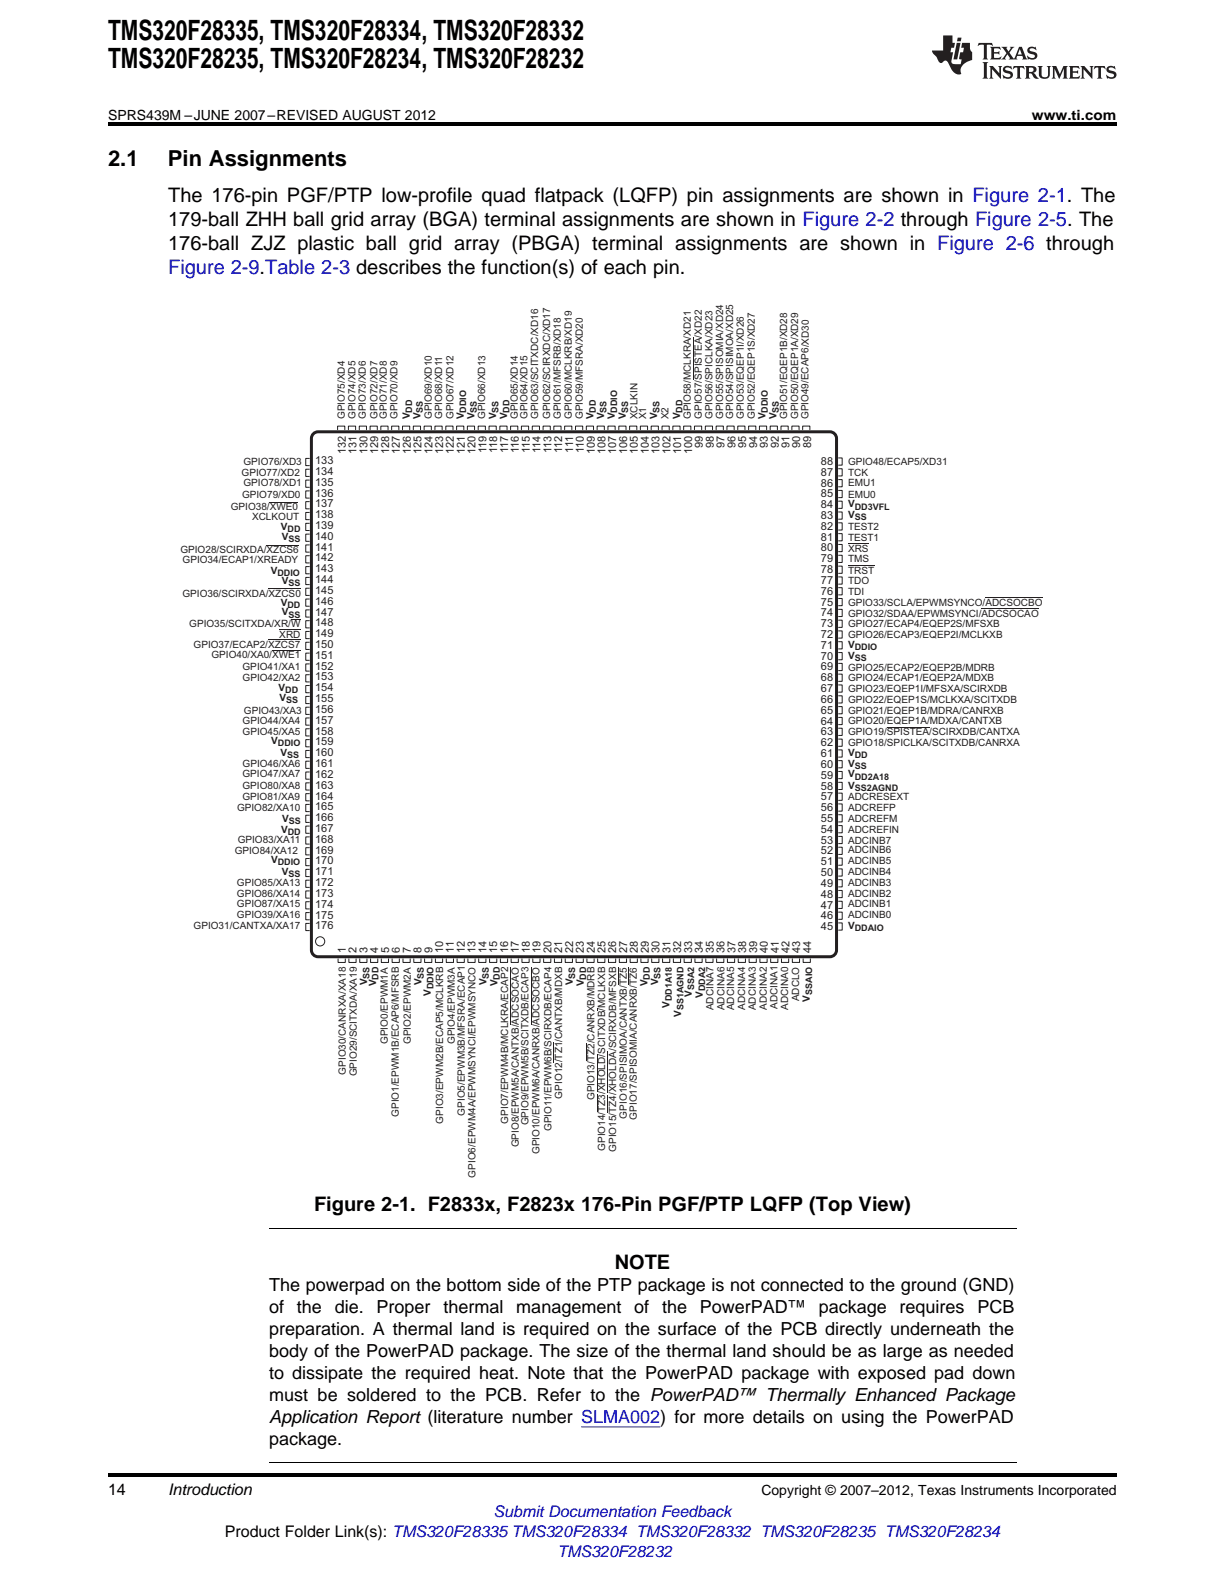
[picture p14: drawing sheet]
<svg xmlns="http://www.w3.org/2000/svg" width="216mm" height="279mm" viewBox="0 0 216 279" stroke-linecap="round" stroke-linejoin="round" font-family="sans-serif">
<defs><g id="words">
<g font-size="4.9">
<text x="19" y="7.1">TMS320F28335, TMS320F28334, TMS320F28332</text>
<text x="19" y="12">TMS320F28235, TMS320F28234, TMS320F28232</text>
</g>
<g font-size="3.9">
<text x="19" y="29.3">2.1</text>
<text x="29.6" y="29.3">Pin Assignments</text>
</g>
<g font-size="3.5">
<text x="29.6" y="35.6">The 176-pin PGF/PTP low-profile quad flatpack (LQFP) pin assignments are shown in Figure 2-1. The</text>
<text x="29.6" y="39.9">179-ball ZHH ball grid array (BGA) terminal assignments are shown in Figure 2-2 through Figure 2-5. The</text>
<text x="29.6" y="44.1">176-ball ZJZ plastic ball grid array (PBGA) terminal assignments are shown in Figure 2-6 through</text>
<text x="55.4" y="213.4">Figure 2-1. F2833x, F2823x 176-Pin PGF/PTP LQFP (Top View)</text>
<text x="108.3" y="223.7">NOTE</text>
</g>
<text font-size="3.5" fill="#00f" x="29.6" y="48.3">Figure 2-9.Table 2-3 describes the function(s) of each pin.</text>
<g font-size="3.2">
<text x="47.4" y="227.5">The powerpad on the bottom side of the PTP package is not connected to the ground (GND)</text>
<text x="47.4" y="231.4">of</text>
<text x="52.3" y="231.4">the</text>
<text x="59" y="231.4">die.</text>
<text x="66.4" y="231.4">Proper</text>
<text x="78.2" y="231.4">thermal</text>
<text x="91" y="231.4">management</text>
<text x="111.8" y="231.4">of</text>
<text x="116.7" y="231.4">the</text>
<text x="123.3" y="231.4">PowerPAD™</text>
<text x="144.3" y="231.4">package</text>
<text x="158.5" y="231.4">requires</text>
<text x="172.3" y="231.4">PCB</text>
<text x="47.4" y="235.3">preparation. A thermal land is required on the surface of the PCB directly underneath the</text>
<text x="47.4" y="239.2">body of the PowerPAD package. The size of the thermal land should be as large as needed</text>
<text x="47.4" y="243.1">to dissipate the required heat. Note that the PowerPAD package with exposed pad down</text>
<text x="47.4" y="246.9">must be soldered to the PCB. Refer to the PowerPAD™ Thermally Enhanced Package</text>
<text x="47.4" y="250.8">Application Report (literature number SLMA002) for more details on using the PowerPAD</text>
<text x="47.4" y="254.7">package.</text>
</g>
<g font-size="2.8">
<text x="19" y="263.6">14</text>
<text x="29.6" y="263.6">Introduction</text>
<text x="39.6" y="270.9">Product Folder Link(s): TMS320F28335 TMS320F28334 TMS320F28332 TMS320F28235 TMS320F28234</text>
</g>
<g font-size="2.8" fill="#00f">
<text x="87" y="267.4">Submit Documentation Feedback</text>
<text x="98.2" y="274.5">TMS320F28232</text>
</g>
<g font-size="2.5">
<text x="19" y="21.1">SPRS439M –JUNE 2007–REVISED AUGUST 2012</text>
<text x="181.9" y="21.1">www.ti.com</text>
<text x="134.2" y="263.6">Copyright © 2007–2012, Texas Instruments Incorporated</text>
</g>
<g font-size="1.9" fill="#231f20">
<text x="55.5" y="81.8">133</text>
<text x="55.5" y="83.7">134</text>
<text x="60.9" y="80.1" transform="rotate(-90 60.9 80.1)">132</text>
<text x="62.8" y="80.1" transform="rotate(-90 62.8 80.1)">131</text>
<text x="64.8" y="80.1" transform="rotate(-90 64.8 80.1)">130</text>
<text x="66.7" y="80.1" transform="rotate(-90 66.7 80.1)">129</text>
<text x="68.6" y="80.1" transform="rotate(-90 68.6 80.1)">128</text>
<text x="70.5" y="80.1" transform="rotate(-90 70.5 80.1)">127</text>
<text x="72.4" y="80.1" transform="rotate(-90 72.4 80.1)">126</text>
<text x="74.3" y="80.1" transform="rotate(-90 74.3 80.1)">125</text>
<text x="76.2" y="80.1" transform="rotate(-90 76.2 80.1)">124</text>
<text x="78.1" y="80.1" transform="rotate(-90 78.1 80.1)">123</text>
<text x="80" y="80.1" transform="rotate(-90 80 80.1)">122</text>
<text x="81.9" y="80.1" transform="rotate(-90 81.9 80.1)">121</text>
<text x="83.8" y="80.1" transform="rotate(-90 83.8 80.1)">120</text>
<text x="85.7" y="79.9" transform="rotate(-90 85.7 79.9)">119</text>
<text x="87.6" y="79.9" transform="rotate(-90 87.6 79.9)">118</text>
<text x="89.6" y="79.9" transform="rotate(-90 89.6 79.9)">117</text>
<text x="91.5" y="79.9" transform="rotate(-90 91.5 79.9)">116</text>
<text x="93.4" y="79.9" transform="rotate(-90 93.4 79.9)">115</text>
<text x="95.3" y="79.9" transform="rotate(-90 95.3 79.9)">114</text>
<text x="97.2" y="79.9" transform="rotate(-90 97.2 79.9)">113</text>
<text x="99.1" y="79.9" transform="rotate(-90 99.1 79.9)">112</text>
<text x="101" y="79.8" transform="rotate(-90 101 79.8)">111</text>
<text x="102.9" y="79.9" transform="rotate(-90 102.9 79.9)">110</text>
<text x="104.8" y="80.1" transform="rotate(-90 104.8 80.1)">109</text>
<text x="106.7" y="80.1" transform="rotate(-90 106.7 80.1)">108</text>
<text x="108.6" y="80.1" transform="rotate(-90 108.6 80.1)">107</text>
<text x="110.5" y="80.1" transform="rotate(-90 110.5 80.1)">106</text>
<text x="112.4" y="80.1" transform="rotate(-90 112.4 80.1)">105</text>
<text x="114.3" y="80.1" transform="rotate(-90 114.3 80.1)">104</text>
<text x="116.3" y="80.1" transform="rotate(-90 116.3 80.1)">103</text>
<text x="118.2" y="80.1" transform="rotate(-90 118.2 80.1)">102</text>
<text x="120.1" y="80.1" transform="rotate(-90 120.1 80.1)">101</text>
<text x="122" y="80.1" transform="rotate(-90 122 80.1)">100</text>
<text x="123.9" y="79" transform="rotate(-90 123.9 79)">99</text>
<text x="125.8" y="79" transform="rotate(-90 125.8 79)">98</text>
<text x="127.7" y="79" transform="rotate(-90 127.7 79)">97</text>
<text x="129.6" y="79" transform="rotate(-90 129.6 79)">96</text>
<text x="131.5" y="79" transform="rotate(-90 131.5 79)">95</text>
<text x="133.4" y="79" transform="rotate(-90 133.4 79)">94</text>
<text x="135.3" y="79" transform="rotate(-90 135.3 79)">93</text>
<text x="137.2" y="79" transform="rotate(-90 137.2 79)">92</text>
<text x="139.1" y="79" transform="rotate(-90 139.1 79)">91</text>
<text x="141.1" y="79" transform="rotate(-90 141.1 79)">90</text>
<text x="143" y="79" transform="rotate(-90 143 79)">89</text>
<text x="144.7" y="81.9">88</text>
<text x="144.7" y="83.9">87</text>
<text x="55.5" y="85.6">135</text>
<text x="55.5" y="87.5">136</text>
<text x="55.5" y="89.4">137</text>
<text x="144.7" y="85.8">86</text>
<text x="144.7" y="87.7">85</text>
<text x="144.7" y="89.6">84</text>
<text x="55.5" y="91.3">138</text>
<text x="55.5" y="93.2">139</text>
<text x="55.5" y="95.2">140</text>
<text x="144.7" y="91.5">83</text>
<text x="144.7" y="93.4">82</text>
<text x="144.7" y="95.3">81</text>
<text x="55.5" y="97.1">141</text>
<text x="55.5" y="99">142</text>
<text x="55.5" y="100.9">143</text>
<text x="144.7" y="97.2">80</text>
<text x="144.7" y="99.1">79</text>
<text x="144.7" y="101">78</text>
<text x="55.5" y="102.8">144</text>
<text x="55.5" y="104.7">145</text>
<text x="55.5" y="106.6">146</text>
<text x="144.7" y="102.9">77</text>
<text x="144.7" y="104.8">76</text>
<text x="144.7" y="106.7">75</text>
<text x="55.5" y="108.5">147</text>
<text x="55.5" y="110.4">148</text>
<text x="55.5" y="112.3">149</text>
<text x="144.7" y="108.7">74</text>
<text x="144.7" y="110.6">73</text>
<text x="144.7" y="112.5">72</text>
<text x="55.5" y="114.2">150</text>
<text x="55.5" y="116.1">151</text>
<text x="55.5" y="118">152</text>
<text x="55.5" y="120">153</text>
<text x="144.7" y="114.4">71</text>
<text x="144.7" y="116.3">70</text>
<text x="144.7" y="118.2">69</text>
<text x="55.5" y="121.9">154</text>
<text x="55.5" y="123.8">155</text>
<text x="55.5" y="125.7">156</text>
<text x="144.7" y="120.1">68</text>
<text x="144.7" y="122">67</text>
<text x="144.7" y="123.9">66</text>
<text x="144.7" y="125.8">65</text>
<text x="55.5" y="127.6">157</text>
<text x="55.5" y="129.5">158</text>
<text x="55.5" y="131.4">159</text>
<text x="144.7" y="127.7">64</text>
<text x="144.7" y="129.6">63</text>
<text x="144.7" y="131.5">62</text>
<text x="55.5" y="133.3">160</text>
<text x="55.5" y="135.2">161</text>
<text x="55.5" y="137.1">162</text>
<text x="144.7" y="133.4">61</text>
<text x="144.7" y="135.4">60</text>
<text x="144.7" y="137.3">59</text>
<text x="55.5" y="139">163</text>
<text x="55.5" y="140.9">164</text>
<text x="55.5" y="142.8">165</text>
<text x="144.7" y="139.2">58</text>
<text x="144.7" y="141.1">57</text>
<text x="144.7" y="143">56</text>
<text x="55.5" y="144.8">166</text>
<text x="55.5" y="146.7">167</text>
<text x="55.5" y="148.6">168</text>
<text x="144.7" y="144.9">55</text>
<text x="144.7" y="146.8">54</text>
<text x="144.7" y="148.7">53</text>
<text x="55.5" y="150.5">169</text>
<text x="55.5" y="152.4">170</text>
<text x="55.5" y="154.3">171</text>
<text x="144.7" y="150.6">52</text>
<text x="144.7" y="152.5">51</text>
<text x="144.7" y="154.4">50</text>
<text x="55.5" y="156.2">172</text>
<text x="55.5" y="158.1">173</text>
<text x="55.5" y="160">174</text>
<text x="55.5" y="161.9">175</text>
<text x="144.7" y="156.3">49</text>
<text x="144.7" y="158.2">48</text>
<text x="144.7" y="160.2">47</text>
<text x="55.5" y="163.8">176</text>
<text x="60.9" y="168" transform="rotate(-90 60.9 168)">1</text>
<text x="62.8" y="168" transform="rotate(-90 62.8 168)">2</text>
<text x="64.8" y="168" transform="rotate(-90 64.8 168)">3</text>
<text x="66.7" y="168" transform="rotate(-90 66.7 168)">4</text>
<text x="68.6" y="168" transform="rotate(-90 68.6 168)">5</text>
<text x="70.5" y="168" transform="rotate(-90 70.5 168)">6</text>
<text x="72.4" y="168" transform="rotate(-90 72.4 168)">7</text>
<text x="74.3" y="168" transform="rotate(-90 74.3 168)">8</text>
<text x="76.2" y="168" transform="rotate(-90 76.2 168)">9</text>
<text x="78.1" y="168" transform="rotate(-90 78.1 168)">10</text>
<text x="80" y="168" transform="rotate(-90 80 168)">11</text>
<text x="81.9" y="168" transform="rotate(-90 81.9 168)">12</text>
<text x="83.8" y="168" transform="rotate(-90 83.8 168)">13</text>
<text x="85.7" y="168" transform="rotate(-90 85.7 168)">14</text>
<text x="87.6" y="168" transform="rotate(-90 87.6 168)">15</text>
<text x="89.6" y="168" transform="rotate(-90 89.6 168)">16</text>
<text x="91.5" y="168" transform="rotate(-90 91.5 168)">17</text>
<text x="93.4" y="168" transform="rotate(-90 93.4 168)">18</text>
<text x="95.3" y="168" transform="rotate(-90 95.3 168)">19</text>
<text x="97.2" y="168" transform="rotate(-90 97.2 168)">20</text>
<text x="99.1" y="168" transform="rotate(-90 99.1 168)">21</text>
<text x="101" y="168" transform="rotate(-90 101 168)">22</text>
<text x="102.9" y="168" transform="rotate(-90 102.9 168)">23</text>
<text x="104.8" y="168" transform="rotate(-90 104.8 168)">24</text>
<text x="106.7" y="168" transform="rotate(-90 106.7 168)">25</text>
<text x="108.6" y="168" transform="rotate(-90 108.6 168)">26</text>
<text x="110.5" y="168" transform="rotate(-90 110.5 168)">27</text>
<text x="112.4" y="168" transform="rotate(-90 112.4 168)">28</text>
<text x="114.3" y="168" transform="rotate(-90 114.3 168)">29</text>
<text x="116.3" y="168" transform="rotate(-90 116.3 168)">30</text>
<text x="118.2" y="168" transform="rotate(-90 118.2 168)">31</text>
<text x="120.1" y="168" transform="rotate(-90 120.1 168)">32</text>
<text x="122" y="168" transform="rotate(-90 122 168)">33</text>
<text x="123.9" y="168" transform="rotate(-90 123.9 168)">34</text>
<text x="125.8" y="168" transform="rotate(-90 125.8 168)">35</text>
<text x="127.7" y="168" transform="rotate(-90 127.7 168)">36</text>
<text x="129.6" y="168" transform="rotate(-90 129.6 168)">37</text>
<text x="131.5" y="168" transform="rotate(-90 131.5 168)">38</text>
<text x="133.4" y="168" transform="rotate(-90 133.4 168)">39</text>
<text x="135.3" y="168" transform="rotate(-90 135.3 168)">40</text>
<text x="137.2" y="168" transform="rotate(-90 137.2 168)">41</text>
<text x="139.1" y="168" transform="rotate(-90 139.1 168)">42</text>
<text x="141.1" y="168" transform="rotate(-90 141.1 168)">43</text>
<text x="143" y="168" transform="rotate(-90 143 168)">44</text>
<text x="144.7" y="162.1">46</text>
<text x="144.7" y="164">45</text>
</g>
<g font-size="1.8" fill="#231f20">
<text x="60.8" y="73.9" transform="rotate(-90 60.8 73.9)">GPIO75/XD4</text>
<text x="62.7" y="73.9" transform="rotate(-90 62.7 73.9)">GPIO74/XD5</text>
<text x="64.5" y="73.9" transform="rotate(-90 64.5 73.9)">GPIO73/XD6</text>
<text x="66.5" y="73.9" transform="rotate(-90 66.5 73.9)">GPIO72/XD7</text>
<text x="68.2" y="73.9" transform="rotate(-90 68.2 73.9)">GPIO71/XD8</text>
<text x="70.1" y="73.9" transform="rotate(-90 70.1 73.9)">GPIO70/XD9</text>
<text x="72.2" y="73.9" transform="rotate(-90 72.2 73.9)">V</text>
<text x="74.1" y="73.9" transform="rotate(-90 74.1 73.9)">V</text>
<text x="76.1" y="73.9" transform="rotate(-90 76.1 73.9)">GPIO69/XD10</text>
<text x="77.9" y="73.9" transform="rotate(-90 77.9 73.9)">GPIO68/XD11</text>
<text x="79.9" y="73.9" transform="rotate(-90 79.9 73.9)">GPIO67/XD12</text>
<text x="81.7" y="73.9" transform="rotate(-90 81.7 73.9)">V</text>
<text x="83.6" y="73.9" transform="rotate(-90 83.6 73.9)">V</text>
<text x="85.5" y="73.9" transform="rotate(-90 85.5 73.9)">GPIO66/XD13</text>
<text x="87.5" y="73.9" transform="rotate(-90 87.5 73.9)">V</text>
<text x="89.4" y="73.9" transform="rotate(-90 89.4 73.9)">V</text>
<text x="91.3" y="73.9" transform="rotate(-90 91.3 73.9)">GPIO65/XD14</text>
<text x="93" y="73.9" transform="rotate(-90 93 73.9)">GPIO64/XD15</text>
<text x="94.9" y="73.9" transform="rotate(-90 94.9 73.9)">GPIO63/SCITXDC/XD16</text>
<text x="97" y="73.9" transform="rotate(-90 97 73.9)">GPIO62/SCIRXDC/XD17</text>
<text x="98.9" y="73.9" transform="rotate(-90 98.9 73.9)">GPIO61/MFSRB/XD18</text>
<text x="100.8" y="73.9" transform="rotate(-90 100.8 73.9)">GPIO60/MCLKRB/XD19</text>
<text x="102.7" y="73.9" transform="rotate(-90 102.7 73.9)">GPIO59/MFSRA/XD20</text>
<text x="104.6" y="73.9" transform="rotate(-90 104.6 73.9)">V</text>
<text x="106.5" y="73.9" transform="rotate(-90 106.5 73.9)">V</text>
<text x="108.4" y="73.9" transform="rotate(-90 108.4 73.9)">V</text>
<text x="110.3" y="73.9" transform="rotate(-90 110.3 73.9)">V</text>
<text x="112.4" y="73.9" transform="rotate(-90 112.4 73.9)">XCLKIN</text>
<text x="113.9" y="73.9" transform="rotate(-90 113.9 73.9)">X1</text>
<text x="115.8" y="73.9" transform="rotate(-90 115.8 73.9)">V</text>
<text x="117.8" y="73.9" transform="rotate(-90 117.8 73.9)">X2</text>
<text x="119.8" y="73.9" transform="rotate(-90 119.8 73.9)">V</text>
<text x="121.8" y="73.9" transform="rotate(-90 121.8 73.9)">GPIO58/MCLKRA/XD21</text>
<text x="123.7" y="73.8" transform="rotate(-90 123.7 73.8)">GPIO57/SPISTEA/XD22</text>
<text x="125.6" y="73.9" transform="rotate(-90 125.6 73.9)">GPIO56/SPICLKA/XD23</text>
<text x="127.5" y="73.9" transform="rotate(-90 127.5 73.9)">GPIO55/SPISOMIA/XD24</text>
<text x="129.2" y="73.9" transform="rotate(-90 129.2 73.9)">GPIO54/SPISIMOA/XD25</text>
<text x="131.1" y="73.9" transform="rotate(-90 131.1 73.9)">GPIO53/EQEP1I/XD26</text>
<text x="133" y="73.9" transform="rotate(-90 133 73.9)">GPIO52/EQEP1S/XD27</text>
<text x="134.9" y="73.9" transform="rotate(-90 134.9 73.9)">V</text>
<text x="136.8" y="73.9" transform="rotate(-90 136.8 73.9)">V</text>
<text x="138.7" y="73.9" transform="rotate(-90 138.7 73.9)">GPIO51/EQEP1B/XD28</text>
<text x="140.6" y="73.9" transform="rotate(-90 140.6 73.9)">GPIO50/EQEP1A/XD29</text>
<text x="142.5" y="73.9" transform="rotate(-90 142.5 73.9)">GPIO49/ECAP6/XD30</text>
<text x="42.6" y="83.9">GPIO77/XD2</text>
<text x="42.9" y="82">GPIO76/XD3</text>
<text x="149.5" y="82">GPIO48/ECAP5/XD31</text>
<text x="149.5" y="83.9">TCK</text>
<text x="40.7" y="90">GPIO38/XWE0</text>
<text x="42.7" y="87.7">GPIO79/XD0</text>
<text x="42.9" y="85.7">GPIO78/XD1</text>
<text x="149.5" y="85.7">EMU1</text>
<text x="149.5" y="87.7">EMU0</text>
<text x="149.5" y="89.4">V</text>
<text x="44.4" y="91.7">XCLKOUT</text>
<text x="49.5" y="93.4">V</text>
<text x="49.7" y="95.2">V</text>
<text x="149.5" y="91.3">V</text>
<text x="149.5" y="93.4">TEST2</text>
<text x="149.5" y="95.3">TEST1</text>
<text x="31.8" y="97.5">GPIO28/SCIRXDA/XZCS6</text>
<text x="32.2" y="99.3">GPIO34/ECAP1/XREADY</text>
<text x="47.7" y="101.1">V</text>
<text x="149.5" y="97.3">XRS</text>
<text x="149.5" y="99.1">TMS</text>
<text x="149.5" y="101.2">TRST</text>
<text x="32.2" y="105.2">GPIO36/SCIRXDA/XZCS0</text>
<text x="49.5" y="106.7">V</text>
<text x="49.7" y="102.9">V</text>
<text x="149.5" y="103">TDO</text>
<text x="149.5" y="104.9">TDI</text>
<text x="149.5" y="106.8">GPIO33/SCLA/EPWMSYNCO/ADCSOCBO</text>
<text x="33.4" y="110.6">GPIO35/SCITXDA/XR/W</text>
<text x="49.2" y="112.5">XRD</text>
<text x="49.7" y="108.5">V</text>
<text x="149.5" y="108.7">GPIO32/SDAA/EPWMSYNCI/ADCSOCAO</text>
<text x="149.5" y="110.6">GPIO27/ECAP4/EQEP2S/MFSXB</text>
<text x="149.5" y="112.5">GPIO26/ECAP3/EQEP2I/MCLKXB</text>
<text x="34.1" y="114.2">GPIO37/ECAP2/XZCS7</text>
<text x="37.3" y="116.1">GPIO40/XA0/XWE1</text>
<text x="42.7" y="118.2">GPIO41/XA1</text>
<text x="149.5" y="114.2">V</text>
<text x="149.5" y="116.1">V</text>
<text x="149.5" y="118.2">GPIO25/ECAP2/EQEP2B/MDRB</text>
<text x="42.8" y="120.1">GPIO42/XA2</text>
<text x="43" y="125.8">GPIO43/XA3</text>
<text x="49.1" y="121.8">V</text>
<text x="49.3" y="123.5">V</text>
<text x="149.5" y="120.1">GPIO24/ECAP1/EQEP2A/MDXB</text>
<text x="149.5" y="122">GPIO23/EQEP1I/MFSXA/SCIRXDB</text>
<text x="149.5" y="123.9">GPIO22/EQEP1S/MCLKXA/SCITXDB</text>
<text x="149.5" y="125.8">GPIO21/EQEP1B/MDRA/CANRXB</text>
<text x="42.8" y="129.6">GPIO45/XA5</text>
<text x="42.8" y="127.7">GPIO44/XA4</text>
<text x="47.8" y="131.1">V</text>
<text x="149.5" y="127.7">GPIO20/EQEP1A/MDXA/CANTXB</text>
<text x="149.5" y="129.6">GPIO19/SPISTEA/SCIRXDB/CANTXA</text>
<text x="149.5" y="131.5">GPIO18/SPICLKA/SCITXDB/CANRXA</text>
<text x="42.7" y="137">GPIO47/XA7</text>
<text x="42.8" y="135.1">GPIO46/XA6</text>
<text x="49.4" y="133.2">V</text>
<text x="149.5" y="133.3">V</text>
<text x="149.5" y="135.1">V</text>
<text x="149.5" y="137.1">V</text>
<text x="41.8" y="143">GPIO82/XA10</text>
<text x="42.7" y="141.1">GPIO81/XA9</text>
<text x="42.7" y="139">GPIO80/XA8</text>
<text x="149.5" y="139">V</text>
<text x="149.5" y="141.1">ADCRESEXT</text>
<text x="149.5" y="143">ADCREFP</text>
<text x="41.9" y="148.7">GPIO83/XA11</text>
<text x="49.5" y="146.8">V</text>
<text x="49.7" y="144.9">V</text>
<text x="149.5" y="144.9">ADCREFM</text>
<text x="149.5" y="146.8">ADCREFIN</text>
<text x="149.5" y="148.7">ADCINB7</text>
<text x="41.4" y="150.6">GPIO84/XA12</text>
<text x="47.8" y="152.1">V</text>
<text x="49.6" y="154.2">V</text>
<text x="149.5" y="150.4">ADCINB6</text>
<text x="149.5" y="152.3">ADCINB5</text>
<text x="149.5" y="154.3">ADCINB4</text>
<text x="41.8" y="156.1">GPIO85/XA13</text>
<text x="41.8" y="158">GPIO86/XA14</text>
<text x="41.8" y="159.9">GPIO87/XA15</text>
<text x="41.8" y="161.9">GPIO39/XA16</text>
<text x="149.5" y="156.2">ADCINB3</text>
<text x="149.5" y="158.1">ADCINB2</text>
<text x="149.5" y="160">ADCINB1</text>
<text x="149.5" y="161.9">ADCINB0</text>
<text x="34.1" y="163.7">GPIO31/CANTXA/XA17</text>
<text x="149.5" y="163.8">V</text>
<text x="64.7" y="173.7" transform="rotate(-90 64.7 173.7)">V</text>
<text x="66.3" y="173.9" transform="rotate(-90 66.3 173.9)">V</text>
<text x="74.3" y="173.7" transform="rotate(-90 74.3 173.7)">V</text>
<text x="85.7" y="173.7" transform="rotate(-90 85.7 173.7)">V</text>
<text x="87.7" y="173.9" transform="rotate(-90 87.7 173.9)">V</text>
<text x="101" y="173.7" transform="rotate(-90 101 173.7)">V</text>
<text x="102.9" y="173.9" transform="rotate(-90 102.9 173.9)">V</text>
<text x="114.1" y="173.9" transform="rotate(-90 114.1 173.9)">V</text>
<text x="116" y="173.7" transform="rotate(-90 116 173.7)">V</text>
<text x="76" y="175.6" transform="rotate(-90 76 175.6)">V</text>
<text x="106.7" y="178.2" transform="rotate(-90 106.7 178.2)">/</text>
<text x="118" y="177.7" transform="rotate(-90 118 177.7)">V</text>
<text x="120" y="179.3" transform="rotate(-90 120 179.3)">V</text>
<text x="122" y="175.7" transform="rotate(-90 122 175.7)">V</text>
<text x="123.9" y="175.9" transform="rotate(-90 123.9 175.9)">V</text>
<text x="125.8" y="178.1" transform="rotate(-90 125.8 178.1)">ADCINA7</text>
<text x="127.7" y="178.1" transform="rotate(-90 127.7 178.1)">ADCINA6</text>
<text x="129.4" y="178.1" transform="rotate(-90 129.4 178.1)">ADCINA5</text>
<text x="131.3" y="178.1" transform="rotate(-90 131.3 178.1)">ADCINA4</text>
<text x="133.2" y="178.1" transform="rotate(-90 133.2 178.1)">ADCINA3</text>
<text x="135.1" y="178.1" transform="rotate(-90 135.1 178.1)">ADCINA2</text>
<text x="137" y="177.8" transform="rotate(-90 137 177.8)">ADCINA1</text>
<text x="138.9" y="178.1" transform="rotate(-90 138.9 178.1)">ADCINA0</text>
<text x="140.8" y="176.5" transform="rotate(-90 140.8 176.5)">ADCLO</text>
<text x="142.7" y="176.6" transform="rotate(-90 142.7 176.6)">V</text>
<text x="68.4" y="184" transform="rotate(-90 68.4 184)">GPIO0/EPWM1A</text>
<text x="72.4" y="184" transform="rotate(-90 72.4 184)">GPIO2/EPWM2A</text>
<text x="80.1" y="184" transform="rotate(-90 80.1 184)">GPIO4/EPWM3A</text>
<text x="61" y="189.5" transform="rotate(-90 61 189.5)">GPIO30/CANRXA/XA18</text>
<text x="62.9" y="189.7" transform="rotate(-90 62.9 189.7)">GPIO29/SCITXDA/XA19</text>
<text x="70.3" y="196.9" transform="rotate(-90 70.3 196.9)">GPIO1/EPWM1B/ECAP6/MFSRB</text>
<text x="81.9" y="196.7" transform="rotate(-90 81.9 196.7)">GPIO5/EPWM3B/MFSRA/ECAP1</text>
<text x="99.1" y="193.6" transform="rotate(-90 99.1 193.6)">GPIO12/TZ1/CANTXB/MDXB</text>
<text x="104.8" y="193.9" transform="rotate(-90 104.8 193.9)">GPIO13/TZ2/CANRXB/MDRB</text>
<text x="110.5" y="197.2" transform="rotate(-90 110.5 197.2)">GPIO16/SPISIMOA/CANTXB/TZ5</text>
<text x="112.2" y="197.4" transform="rotate(-90 112.2 197.4)">GPIO17/SPISOMIA/CANRXB/TZ6</text>
<text x="78.1" y="198.1" transform="rotate(-90 78.1 198.1)">GPIO3/EPWM2B/ECAP5/MCLKRB</text>
<text x="89.6" y="198.1" transform="rotate(-90 89.6 198.1)">GPIO7/EPWM4B/MCLKRA/ECAP2</text>
<text x="91.5" y="202.3" transform="rotate(-90 91.5 202.3)">GPIO8/EPWM5A/CANTXB/ADCSOCAO</text>
<text x="93.2" y="198.4" transform="rotate(-90 93.2 198.4)">GPIO9/EPWM5B/SCITXDB/ECAP3</text>
<text x="95.1" y="203.4" transform="rotate(-90 95.1 203.4)">GPIO10/EPWM6A/CANRXB/ADCSOCBO</text>
<text x="97.2" y="199.4" transform="rotate(-90 97.2 199.4)">GPIO11/EPWM6B/SCIRXDB/ECAP4</text>
<text x="106.7" y="202.9" transform="rotate(-90 106.7 202.9)">GPIO14/TZ3/XHOLD/SCITXDB MCLKXB</text>
<text x="108.6" y="203.1" transform="rotate(-90 108.6 203.1)">GPIO15/TZ4/XHOLDA/SCIRXDB/MFSXB</text>
<text x="83.8" y="207.6" transform="rotate(-90 83.8 207.6)">GPIO6/EPWM4A/EPWMSYNCI/EPWMSYNCO</text>
</g>
<g font-size="1.6" fill="#231f20">
<text x="72.6" y="72.7" transform="rotate(-90 72.6 72.7)">DD</text>
<text x="74.5" y="72.7" transform="rotate(-90 74.5 72.7)">SS</text>
<text x="82.2" y="72.7" transform="rotate(-90 82.2 72.7)">DDIO</text>
<text x="84" y="72.7" transform="rotate(-90 84 72.7)">SS</text>
<text x="87.9" y="72.7" transform="rotate(-90 87.9 72.7)">SS</text>
<text x="89.8" y="72.7" transform="rotate(-90 89.8 72.7)">DD</text>
<text x="105" y="72.7" transform="rotate(-90 105 72.7)">DD</text>
<text x="106.9" y="72.7" transform="rotate(-90 106.9 72.7)">SS</text>
<text x="108.8" y="72.7" transform="rotate(-90 108.8 72.7)">DDIO</text>
<text x="110.7" y="72.7" transform="rotate(-90 110.7 72.7)">SS</text>
<text x="116.2" y="72.7" transform="rotate(-90 116.2 72.7)">SS</text>
<text x="120.3" y="72.7" transform="rotate(-90 120.3 72.7)">DD</text>
<text x="135.3" y="72.7" transform="rotate(-90 135.3 72.7)">DDIO</text>
<text x="137.2" y="72.7" transform="rotate(-90 137.2 72.7)">SS</text>
<text x="150.6" y="89.8">DD3VFL</text>
<text x="50.7" y="93.8">DD</text>
<text x="50.8" y="95.6">SS</text>
<text x="150.6" y="91.7">SS</text>
<text x="48.9" y="101.6">DDIO</text>
<text x="50.7" y="107.2">DD</text>
<text x="50.8" y="103.4">SS</text>
<text x="50.8" y="108.9">SS</text>
<text x="150.6" y="114.6">DDIO</text>
<text x="150.6" y="116.5">SS</text>
<text x="50.3" y="122.2">DD</text>
<text x="50.5" y="123.9">SS</text>
<text x="49" y="131.5">DDIO</text>
<text x="50.6" y="133.6">SS</text>
<text x="150.6" y="133.7">DD</text>
<text x="150.6" y="135.5">SS</text>
<text x="150.6" y="137.5">DD2A18</text>
<text x="150.6" y="139.4">SS2AGND</text>
<text x="50.7" y="147.2">DD</text>
<text x="50.9" y="145.3">SS</text>
<text x="49" y="152.5">DDIO</text>
<text x="50.8" y="154.7">SS</text>
<text x="150.6" y="164.2">DDAIO</text>
<text x="65.1" y="172.5" transform="rotate(-90 65.1 172.5)">SS</text>
<text x="66.7" y="172.7" transform="rotate(-90 66.7 172.7)">DD</text>
<text x="74.7" y="172.5" transform="rotate(-90 74.7 172.5)">SS</text>
<text x="86.2" y="172.5" transform="rotate(-90 86.2 172.5)">SS</text>
<text x="88.1" y="172.7" transform="rotate(-90 88.1 172.7)">DD</text>
<text x="101.4" y="172.5" transform="rotate(-90 101.4 172.5)">SS</text>
<text x="103.3" y="172.7" transform="rotate(-90 103.3 172.7)">DD</text>
<text x="114.5" y="172.7" transform="rotate(-90 114.5 172.7)">DD</text>
<text x="116.4" y="172.5" transform="rotate(-90 116.4 172.5)">SS</text>
<text x="76.4" y="174.4" transform="rotate(-90 76.4 174.4)">DDIO</text>
<text x="118.4" y="176.5" transform="rotate(-90 118.4 176.5)">DD1A18</text>
<text x="120.5" y="178.1" transform="rotate(-90 120.5 178.1)">SS1AGND</text>
<text x="122.4" y="174.6" transform="rotate(-90 122.4 174.6)">SSA2</text>
<text x="124.3" y="174.7" transform="rotate(-90 124.3 174.7)">DDA2</text>
<text x="143.1" y="175.4" transform="rotate(-90 143.1 175.4)">SSAIO</text>
</g>
</g></defs>
<g fill="none" stroke="#231f20" stroke-width=".18">
<path d="M122.2 59.5v7.5M59.5 75.8v-.7h1.3v.7M61.4 75.8v-.7h1.3v.7M63.3 75.7v-.6h1.3v.6M65.2 75.7v-.6h1.3v.6M67.1 75.8v-.7h1.3v.7M69 75.8v-.7h1.3v.7M70.9 75.7v-.6h1.3v.6M72.8 75.7v-.6h1.3v.6M74.8 75.7v-.6h1.2v.6M76.7 75.7v-.6h1.2v.6M78.6 75.7v-.6h1.2v.6"/>
<path d="M80.5 75.7v-.6h1.2v.6M82.4 75.7v-.6h1.2v.6M84.3 75.7v-.6h1.2v.6M86.2 75.7v-.6h1.3v.6M88.1 75.7v-.6h1.3v.6M90 75.7v-.6h1.3v.6M91.9 75.7v-.6h1.3v.6M93.8 75.7v-.6h1.3v.6M95.7 75.7v-.6h1.3v.6M97.6 75.7v-.6h1.3v.6M99.5 75.7v-.6h1.3v.6M101.4 75.7v-.6h1.3v.6"/>
<path d="M103.3 75.7v-.6h1.3v.6M105.2 75.7v-.6h1.3v.6M107.1 75.7v-.6h1.3v.6M109.1 75.7v-.6h1.2v.6M111 75.7v-.6h1.2v.6M112.9 75.7v-.6h1.2v.6M114.8 75.7v-.6h1.2v.6M116.7 75.7v-.6h1.3v.6M118.6 75.7v-.6h1.3v.6M120.5 75.7v-.6h1.3v.6M122.4 75.7v-.6h1.3v.6M124.3 75.7v-.6h1.3v.6"/>
<path d="M126.2 75.7v-.6h1.3v.6M128.1 75.7v-.6h1.3v.6M130 75.7v-.6h1.3v.6M131.9 75.7v-.6h1.3v.6M133.8 75.7v-.6h1.3v.6M135.7 75.7v-.6h1.3v.6M137.6 75.7v-.6h1.3v.6M139.6 75.7v-.6h1.2v.6M141.5 75.7v-.6h1.2v.6M54.5 80.8h-.6v1.3h.6M54.5 82.7h-.6v1.3h.6M54.5 88.4h-.6v1.3h.6"/>
<path d="M54.5 90.3h-.6v1.3h.6M54.5 96.1h-.6v1.2h.6M54.5 98h-.6v1.2h.6M54.5 84.6h-.6v1.3h.6M54.5 86.5h-.6v1.3h.6M54.5 92.2h-.6v1.3h.6M54.5 94.2h-.6v1.2h.6M54.5 99.9h-.6v1.2h.6M147.8 90.2h.6v1.3h-.6M147.8 88.3h.6v1.3h-.6M147.8 82.6h.6v1.3h-.6M147.8 80.7h.6v1.3h-.6"/>
<path d="M147.8 94.1h.6v1.2h-.6M147.8 92.2h.6v1.2h-.6M147.8 86.4h.6v1.3h-.6M147.8 84.5h.6v1.3h-.6M147.8 97.9h.6v1.2h-.6M147.8 96h.6v1.2h-.6M147.8 99.8h.6v1.3h-.6M149.5 95.9h3.6M149.5 99.7h4.6M54.5 103.7h-.6v1.3h.6M54.5 105.6h-.6v1.3h.6M54.5 111.3h-.6v1.3h.6"/>
<path d="M54.5 113.2h-.6v1.3h.6M54.5 101.8h-.6v1.3h.6M54.5 118.9h-.6v1.3h.6M54.5 107.5h-.6v1.3h.6M54.5 109.4h-.6v1.3h.6M54.5 115.1h-.6v1.3h.6M54.5 117h-.6v1.3h.6M147.8 118.8h.6v1.3h-.6M147.8 113.1h.6v1.3h-.6M147.8 111.2h.6v1.3h-.6M147.8 105.5h.6v1.3h-.6M147.8 103.6h.6v1.3h-.6"/>
<path d="M147.8 116.9h.6v1.3h-.6M147.8 115h.6v1.3h-.6M147.8 109.3h.6v1.3h-.6M147.8 107.4h.6v1.3h-.6M147.8 101.7h.6v1.3h-.6M173 107.2h10.1M173.7 105.3h10.1M54.5 120.8h-.6v1.3h.6M54.5 126.6h-.6v1.2h.6M54.5 128.5h-.6v1.2h.6M54.5 134.2h-.6v1.2h.6M54.5 136.1h-.6v1.3h.6"/>
<path d="M54.5 122.8h-.6v1.2h.6M54.5 124.7h-.6v1.2h.6M54.5 130.4h-.6v1.2h.6M54.5 132.3h-.6v1.3h.6M54.5 138h-.6v1.3h.6M54.5 139.9h-.6v1.3h.6M147.8 120.7h.6v1.3h-.6M147.8 124.6h.6v1.2h-.6M147.8 122.7h.6v1.2h-.6M147.8 136h.6v1.3h-.6M147.8 134.1h.6v1.3h-.6M147.8 128.4h.6v1.2h-.6"/>
<path d="M147.8 126.5h.6v1.2h-.6M147.8 139.8h.6v1.3h-.6M147.8 137.9h.6v1.3h-.6M147.8 132.2h.6v1.3h-.6M147.8 130.3h.6v1.3h-.6M156.3 128.2h7.5M54.5 141.8h-.6v1.3h.6M54.5 143.7h-.6v1.3h.6M54.5 149.4h-.6v1.3h.6M54.5 151.3h-.6v1.3h.6M54.5 157h-.6v1.3h.6M54.5 159h-.6v1.2h.6"/>
<path d="M54.5 145.6h-.6v1.3h.6M54.5 147.5h-.6v1.3h.6M54.5 153.2h-.6v1.3h.6M54.5 155.2h-.6v1.2h.6M147.8 143.6h.6v1.3h-.6M147.8 141.7h.6v1.3h-.6M147.8 147.4h.6v1.3h-.6M147.8 145.5h.6v1.3h-.6M147.8 158.9h.6v1.2h-.6M147.8 157h.6v1.2h-.6M147.8 151.2h.6v1.3h-.6M147.8 149.3h.6v1.3h-.6"/>
<path d="M147.8 155.1h.6v1.2h-.6M147.8 153.2h.6v1.2h-.6M54.5 160.9h-.6v1.2h.6M54.5 162.8h-.6v1.2h.6M59.6 169v.7h1.3v-.7M61.5 169v.7h1.3v-.7M63.4 169v.7h1.3v-.7M65.3 169v.7h1.3v-.7M67.2 169v.7h1.3v-.7M69.1 169v.7h1.3v-.7M71 169v.7h1.3v-.7M72.9 169v.7h1.3v-.7"/>
<path d="M74.8 169v.7h1.3v-.7M76.7 169v.7h1.3v-.7M78.7 169v.7h1.2v-.7M80.6 169v.7h1.2v-.7M82.5 169v.7h1.2v-.7M84.4 169v.7h1.2v-.7M86.3 169v.7h1.3v-.7M88.2 169v.7h1.3v-.7M90 170.5v10.1M90.1 169v.7h1.3v-.7M92 169v.7h1.3v-.7M93.6 170.5v10.1"/>
<path d="M93.9 169v.7h1.3v-.7M95.8 169v.7h1.3v-.7M97.7 169v.7h1.3v-.7M99.6 169v.7h1.3v-.7M101.5 169v.7h1.3v-.7M103.4 169v.7h1.3v-.7M105.3 169v.7h1.3v-.7M107.2 169v.7h1.3v-.7M109.2 169v.7h1.2v-.7M111.1 169v.7h1.2v-.7M113 169v.7h1.2v-.7M114.9 169v.7h1.2v-.7"/>
<path d="M116.8 169v.7h1.2v-.7M118.7 169v.7h1.3v-.7M120.6 169v.7h1.2v-.7M122.5 169v.7h1.3v-.7M124.4 169v.7h1.3v-.7M126.3 169v.7h1.3v-.7M128.2 169v.7h1.3v-.7M130.1 169v.7h1.3v-.7M132 169v.7h1.3v-.7M133.9 169v.7h1.3v-.7M135.8 169v.7h1.3v-.7M137.7 169v.7h1.3v-.7"/>
<path d="M139.6 169v.7h1.3v-.7M141.6 169v.7h1.2v-.7M147.8 162.7h.6v1.3h-.6M147.8 160.8h.6v1.3h-.6M97.6 183.6v3.7M103.3 183.9v3.2M105.2 185.8v6.6"/>
</g>
<path d="M55.1 76.6l.6-.4 .4-.1h90.2a1.18 1.18 0 0 1 1.1 1.2v90.2a1.18 1.18 0 0 1-1.1 1.2h-90.2a1.18 1.18 0 0 1-1.2-1.2v-90.2z" fill="none" stroke="#231f20" stroke-width=".53"/>
<path d="M105.2 177.7l.1 .5z" fill-rule="evenodd" fill="#231f20"/>
<path d="M47 96.1h5.7M47.5 88.5h5M47.3 103.8h5.7M109 170.5v3.1M110.8 170.5v3.1M105.2 192.9v3.1M107.1 185.3v7.3M107.1 193.1v3.1" fill="none" stroke="#231f20" stroke-width=".18"/>
<path d="M51.3 109.1l1.7 .1z" fill-rule="evenodd" fill="#231f20"/>
<g fill="none" stroke="#231f20" stroke-width=".18">
<path d="M47.3 112.7h5.6M48 114.6h5M49.2 111h3.8"/>
<circle cx="56.4" cy="165.9" r=".81"/>
</g>
<path d="M37.5 92.8l5.6 .1z" fill-rule="evenodd" fill="#fff"/>
<g fill="#231f20">
<path d="M172.5 7.6l-.1 .5a.77 .77 0 0 1 1-.1v2.1l-.2 .4h.9l-.2-.4 .1-2.2a.99 .99 0 0 1 1 .2l-.2-.5zM174.5 8.3l.2 .3v1.5l-.2 .4h1.8l.2-.6a1.12 1.12 0 0 1-1.3 .3v-.8h.6l.3 .2v-.6l-.3 .2h-.6v-.5l.2-.2a.96 .96 0 0 1 1 .3l-.2-.5zM176.5 8.3l.9 1.1-.9 1.1h.8l-.2-.2 .4-.7 .5 .7-.2 .2h1.5l-.2-.2 .2-.4h.9l.1 .4-.2 .2h1l-.3-.3-.7-1.9h-.5l-.9 2-.8-1 .9-1h-.8l.1 .1v.2l-.4 .5-.3-.6 .1-.2zM179.7 8.6l.4 1h-.7zM181.3 8.4a.63 .63 0 0 0-.2 .7 .63 .63 0 0 0 .6 .4l.6 .2 .1 .2a.75 .75 0 0 1-.7 .4 .75 .75 0 0 1-.6-.5l.1 .7 .2-.1a.89 .89 0 0 0 1 0 .89 .89 0 0 0 .4-.9 1.4 1.4 0 0 0-1.2-.5l-.1-.4a1.04 1.04 0 0 1 1.2 .2l-.2-.5-.2 .1-.4-.2zM173.2 10.9l.2 .4v2.2l-.2 .4h1l-.3-.4v-2.2l.3-.4zM174.3 11.6l.3 .4v1.5l-.3 .4h.8l-.2-.4v-1.3l1.5 1.7v-1.9l.2-.4h-.7l.2 .4v.9l-1.1-1.3zM177 11.8a.62 .62 0 0 0-.2 .7 .62 .62 0 0 0 .6 .4l.6 .1 .1 .3a.76 .76 0 0 1-.7 .3 .76 .76 0 0 1-.7-.4l.2 .7 .2-.1a.89 .89 0 0 0 .9 0 .89 .89 0 0 0 .5-.9 1.4 1.4 0 0 0-1.2-.5l-.1-.4a1.04 1.04 0 0 1 1.2 .2l-.2-.6-.2 .1-.5-.1zM178.7 11.6l-.2 .6a.61 .61 0 0 1 .8-.3v1.6l-.2 .4h.9l-.2-.4v-1.6a.63 .63 0 0 1 .7 .3l-.1-.6zM180.6 11.6l.3 .4v1.5l-.3 .4h1l-.2-.2-.1-.8h.3a.93 .93 0 0 1 .6 .8 .61 .61 0 0 0 .9 .1l-1-1a.58 .58 0 0 0 .6-.5 .58 .58 0 0 0-.5-.6zM181.4 11.9h.1a.45 .45 0 0 1 .5 .1 .45 .45 0 0 1 .1 .5l-.1 .1-.7 .1zM182.9 11.6l.2 .2a2.17 2.17 0 0 0 .3 1.9 .99 .99 0 0 0 1.6-.6v-1.1l.2-.4h-.7l.2 .2a1.92 1.92 0 0 1-.2 1.8 .6 .6 0 0 1-.9-.5v-1.1l.2-.4zM185.4 11.6l.2 .4v1.5l-.2 .4h.7l-.2-.4v-1.4l.8 1.8 .8-1.8v1.4l-.2 .4h.9l-.2-.4v-1.5l.2-.4h-.8l-.6 1.5-.6-1.5zM188.4 11.6l.2 .4v1.5l-.2 .4h1.8l.1-.6a1.12 1.12 0 0 1-1.2 .3v-.8h.5l.4 .2v-.6l-.4 .2h-.5v-.6l.2-.1a.96 .96 0 0 1 .9 .3l-.1-.6zM190.5 11.6l.2 .4v1.5l-.2 .4h.7l-.2-.4v-1.3l1.5 1.7v-1.9l.2-.4h-.7l.2 .4v.9l-1.1-1.3zM192.9 11.6l-.1 .6a.61 .61 0 0 1 .7-.3l.1 1.6-.3 .4h1l-.3-.4 .1-1.6a.63 .63 0 0 1 .7 .3l-.1-.6zM195.2 11.8a.62 .62 0 0 0-.2 .7 .62 .62 0 0 0 .6 .4l.6 .1 .1 .3a.76 .76 0 0 1-.7 .3 .76 .76 0 0 1-.6-.4l.1 .7 .2-.1a.89 .89 0 0 0 1 0 .89 .89 0 0 0 .4-.9 1.4 1.4 0 0 0-1.2-.5l-.1-.4a1.04 1.04 0 0 1 1.2 .2l-.1-.6-.2 .1-.5-.1z"/>
<path d="M166.2 6.3v2.6h-1.9v.4l.8 .9a.91 .91 0 0 0 1 .8 .56 .56 0 0 1 .5-.3 .56 .56 0 0 1 .5 .3l.4 .8a1.53 1.53 0 0 0 1.9 1.2 1.54 1.54 0 0 1 1-2.1l.9-.3v-1.4a1.52 1.52 0 0 1-.4-1.6h-1.3l-.2 .8h.5l-.2 .8h-.5l-.1 1v.2l.4 .1-.2 .8a1.93 1.93 0 0 1-1.6-.3l.3-1.8h-.5l.2-.8h.4l.2-.8h-.4v-1.3zM168.6 7.6l-.6 2.9h.7l.6-2.9zM168.8 6.6l-.1 .7h.6l.2-.7z"/>
</g>
<path d="M19 21.6h177.8v.6h-177.8zM19 259.7h177.8v.5h-177.8z" fill="#000"/>
<path d="M47.4 216.6h131.7M47.4 257.8h131.7" fill="none" stroke="#000" stroke-width=".18"/>
<path d="M102.4 251.5h14" fill="none" stroke="#00f" stroke-width=".18"/>
<use href="#words"/>
</svg>
